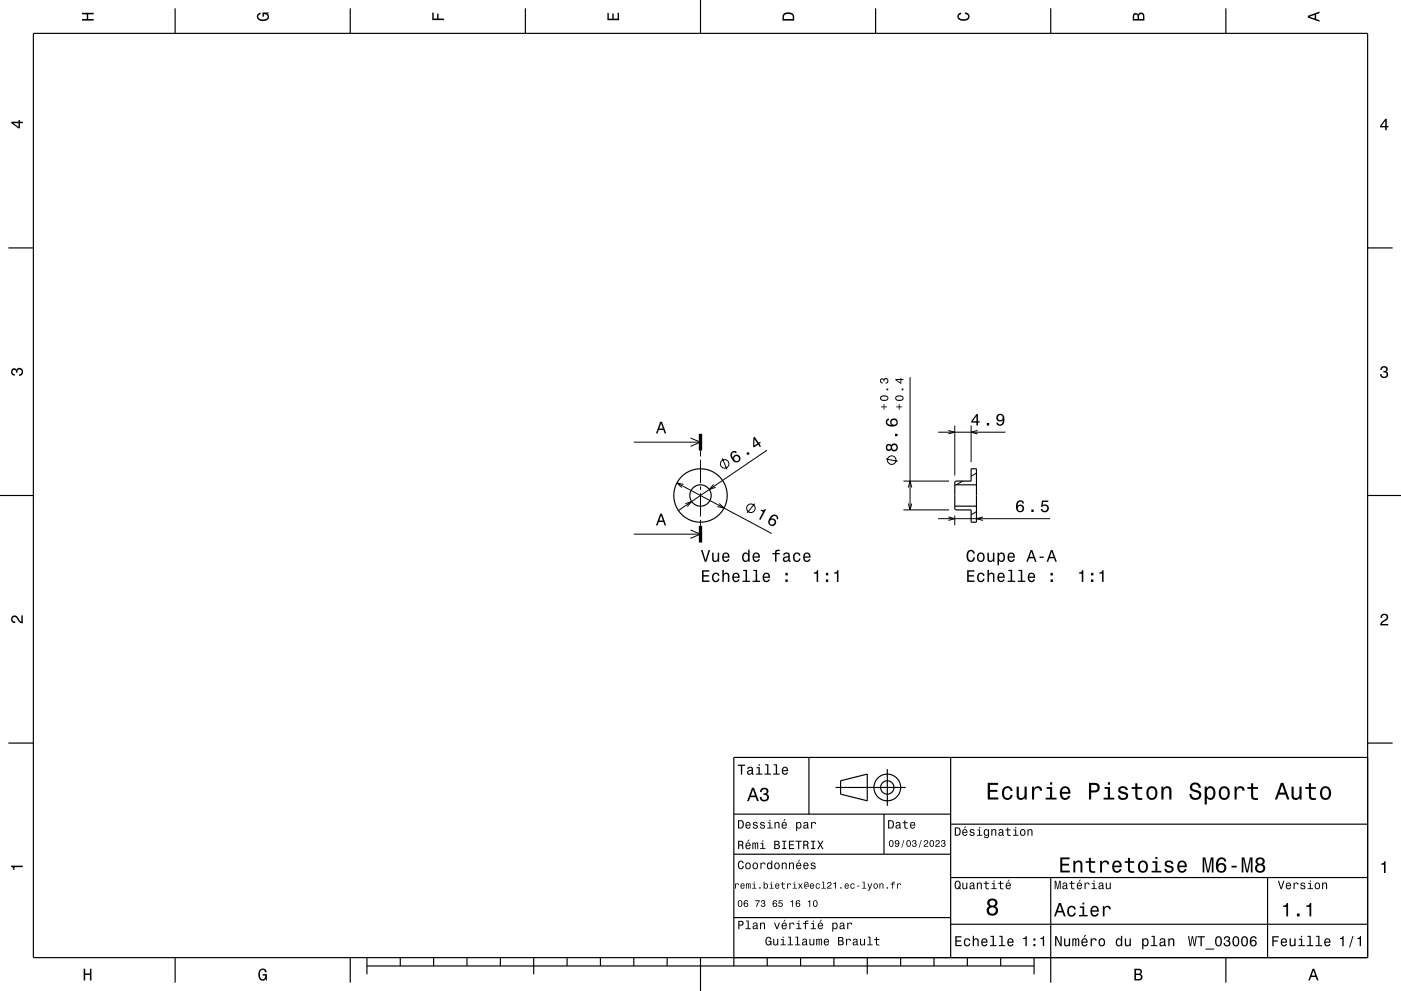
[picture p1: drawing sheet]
<svg xmlns="http://www.w3.org/2000/svg" width="420mm" height="297mm" viewBox="0 0 420 297" stroke-linecap="round" stroke-linejoin="round" font-family="sans-serif">
<g fill="none" stroke="#000" stroke-width=".3">
<path d="M272.8 113v39.8M190 132.5h20M207 131.3l3 1.2-3 1.3M210 135v1.8M210 137.8v7M216.5 137.4l1.4 3.3M229.9 134.9l-26.7 18.2M265.6 137.5l3.5 .7M281.2 129.5h20.2M284.3 129l1.9 .5-1.9 .5M286.2 127.5v15M291.1 127.5v11"/>
<path d="M293.1 129l-2 .5 2 .5M202.9 144.7l28.4 15.2M204.9 145.2l-2-.5 1.5 1.4M205.5 151l1.9-.7-1.3 1.5M207 158.8l3 1.3-3 1.2M210 145.8v1M210 147.8v7M210 155.8v1.8M213.9 145.2l-1.3 1.5 1.9-.7M215.6 150.9l1.5 1.4-2-.5M226.3 150.9l-2.3 2.8M270.8 152.8h13.7"/>
<path d="M270.8 144.2h13.7M272.3 146.1l.5-1.9 .5 1.9M272.3 150.9l.5 1.9 .5-1.9M281.2 155.4h33.6M284.3 154.9l1.9 .5-1.9 .6M286.2 154.5v2.9M288.6 144.2l-1.9 1.1M292.7 153.3l-1.6 1M292.7 141.8l-1.6 .9M294.7 154.9l-2 .5 2 .6M190 160.1h20"/>
<circle cx="217.2" cy="139" r="1.28"/>
<circle cx="267.3" cy="137.9" r="1.28"/>
<circle cx="225.1" cy="152.3" r="1.28"/>
</g>
<g fill="none" stroke="#000" stroke-width=".35">
<path d="M10 10h400v277h-400zM52.5 2.5v7.5M105 2.5v7.5M157.5 2.5v7.5M210 0v10M262.5 2.5v7.5M315 2.5v7.5M367.5 2.5v7.5M2.5 74.3h7.5M410 74.3h7.5M0 148.5h10M286.2 144.5l.3-.3h4.6v-3.7h1.6v16h-1.6v-3.7h-4.6l-.3-.3z"/>
<path d="M286.2 145.3h6.5M286.2 151.7h6.5M410 148.5h10M2.5 222.7h7.5M242.5 227v17M250.5 236h21M252 234l8-2v8l-8-2zM266 230.5v11M285 227v60M410 222.7h7.5M410 227h-190v62.5M220 244h65"/>
<path d="M220 256h65M265 244v12M285 247h125M220 275h65M285 277h125M285 263h125M315 263v31.5M380 263v24M52.5 287v7.5M105 287v7.5M110 289.5h200M110 287v5"/>
<path d="M120 287v2.5M130 287v2.5M140 287v2.5M150 287v2.5M160 287v5M170 287v2.5M180 287v2.5M190 287v2.5M200 287v2.5M210 287v10M230 287v2.5M240 287v2.5"/>
<path d="M250 287v2.5M260 287v5M270 287v2.5M280 287v2.5M290 287v2.5M300 287v2.5M310 287v5M367.5 287v7.5"/>
<circle cx="210" cy="148.5" r="3.2"/>
<circle cx="210" cy="148.5" r="8"/>
<circle cx="266" cy="236" r="4"/>
<circle cx="266" cy="236" r="2"/>
</g>
<path d="M210 130v5M210 157.6v5" fill="none" stroke="#000" stroke-width="1" stroke-linecap="butt"/>
<g fill="#000">
<path d="M24.6 3.8h3.5v.5h-1.7v1.4h1.7v.5h-3.5v-.5h1.4v-1.4h-1.4z" fill-rule="evenodd"/>
<path d="M77.3 4.2l.8-.4v.5l-.3 .1a.68 .68 0 0 0-.4 .6 .68 .68 0 0 0 .4 .6 1.68 1.68 0 0 0 2.4-.6 .93 .93 0 0 0-1.1-.8v.8h-.4v-1.3h1.9v.3l-.5 .1 .4 .4a1.19 1.19 0 0 1-.9 1.7 1.9 1.9 0 0 1-2.6-1.3z" fill-rule="evenodd"/>
<path d="M129.6 3.8h.4v1.8h1.1v-1.5h.4v1.5h1.6v.4h-3.5z" fill-rule="evenodd"/>
<path d="M182.1 3.9h.4v1.7h1.1v-1.6h.4v1.6h1.2v-1.8h.4v2.3h-3.5z" fill-rule="evenodd"/>
<path d="M235 4a2.21 2.21 0 0 0-.4 2.2h3.5v-1.2a1.92 1.92 0 0 0-3.1-1zM235.3 4.4l.4-.2a1.45 1.45 0 0 1 2 .8v.7h-2.7l.1-1z" fill-rule="evenodd"/>
<path d="M287.3 4.2l.8-.4v.4l-.3 .1a.66 .66 0 0 0-.4 .6 .66 .66 0 0 0 .4 .6 1.69 1.69 0 0 0 2.5-.5 .9 .9 0 0 0-1-.8v-.5a1.24 1.24 0 0 1 1.4 1.1 1.24 1.24 0 0 1-1.1 1.4 1.93 1.93 0 0 1-2.6-1.2z" fill-rule="evenodd"/>
<path d="M339.8 4.2l-.2 2h3.5v-1.4a.98 .98 0 0 0-.7-1 .98 .98 0 0 0-1.2 .6 .84 .84 0 0 0-1.4-.2zM340.1 4.5l.4-.1 .4 .1 .1 1.2h-1zM341.6 4.4l.4-.2a.58 .58 0 0 1 .7 .7v.8h-1.2z" fill-rule="evenodd"/>
<path d="M392.1 4.7v.6l3.5 1.2v-.4l-1-.4v-1.4l1-.4v-.4zM392.6 5l1.5-.5v1z" fill-rule="evenodd"/>
<path d="M3.4 36.5v.4l2.1 1.6h.5v-1.6h.8v-.4h-.8v-.5h-.4v.5zM4 36.9h1.6v1.1z" fill-rule="evenodd"/>
<path d="M415.3 35.6l-1.6 2.1v.5h1.6v.8h.4v-.8h.5v-.4h-.5v-2.2zM415.3 36.2v1.6h-1.1z" fill-rule="evenodd"/>
<path d="M3.6 110.6a.86 .86 0 0 1 1.4 .2 1.12 1.12 0 0 1 1.5-.4 1.12 1.12 0 0 1 .3 1.6l-.5 .6-.6 .1v-.5a.72 .72 0 0 0 .9-.6 .72 .72 0 0 0-.8-.8 .72 .72 0 0 0-.6 .9h-.4a.62 .62 0 0 0-.4-.8 .62 .62 0 0 0-.8 .5 .62 .62 0 0 0 .5 .7h.4l-.1 .5a1.17 1.17 0 0 1-1-.7 1.17 1.17 0 0 1 .2-1.3z" fill-rule="evenodd"/>
<path d="M414.1 110a1.01 1.01 0 0 1 1.5-.2 1.01 1.01 0 0 1 0 1.6 1.12 1.12 0 0 1 .4 1.5 1.12 1.12 0 0 1-1.6 .3l-.6-.5-.1-.6h.5a.72 .72 0 0 0 .7 .9 .72 .72 0 0 0 .7-.8 .72 .72 0 0 0-.9-.6v-.4a.62 .62 0 0 0 .8-.4 .62 .62 0 0 0-.5-.8 .62 .62 0 0 0-.7 .5v.4h-.5z" fill-rule="evenodd"/>
<path d="M197.9 126.4l-1.2 3.5h.4l.4-1h1.4l.3 1h.5l-1.3-3.5zM198.2 126.9l.5 1.5h-1.1z" fill-rule="evenodd"/>
<path d="M219.2 135.6a2.12 2.12 0 0 0 1.8 3 1.16 1.16 0 0 0 1-1.1 1.16 1.16 0 0 0-1-1.2 1.16 1.16 0 0 0-1.3 .9 1.02 1.02 0 0 1 0-1.5l.5-.1 .3 .2 .4-.3a1.04 1.04 0 0 0-1.7 .1zM220 137.5a.75 .75 0 0 1 1.5 0 .75 .75 0 0 1-1.5 0zM223.7 135.8l.5 .6 .5-.4-.4-.6zM225.8 131.1v2.7l.2 .3 1.3-.8 .5 .7 .4-.3-.5-.7 .4-.3-.3-.3-.4 .3-1.2-1.8zM226.2 131.6l.9 1.3-1 .7z" fill-rule="evenodd"/>
<path d="M264.1 121.8v.3h.8v.7h.2v-.7h.8v-.3h-.8v-.7h-.2v.7zM264.1 118.7a.79 .79 0 0 0-.3 .8 .79 .79 0 0 0 .7 .6 1.33 1.33 0 0 0 1.8-.8 1.42 1.42 0 0 0-2.2-.6zM264.2 119.1l.5-.3 1.1 .1a.44 .44 0 0 1 0 .8h-1.5zM265.7 116.5v.5h.6v-.5zM264 113.6l-.1 .2a.78 .78 0 0 0 .7 1.1v-.3a.43 .43 0 0 1-.5-.2 .43 .43 0 0 1 .2-.6 .43 .43 0 0 1 .5 .2l.1 .3h.2a.52 .52 0 0 1 .5-.7 .52 .52 0 0 1 .6 .6 .52 .52 0 0 1-.7 .5v.3a.81 .81 0 0 0 .8-1.1 .81 .81 0 0 0-1.3-.2 .6 .6 0 0 0-1-.1z" fill-rule="evenodd"/>
<path d="M265.8 133.3a1 1 0 0 0-.1 1.5 1 1 0 0 0 1.5-.1 1.09 1.09 0 0 0 1.6 .2 1.09 1.09 0 0 0 0-1.6 1.09 1.09 0 0 0-1.6 .2l-.8-.5zM267.4 134.1a.71 .71 0 0 1 1.4 0 .71 .71 0 0 1-1.4 0zM265.9 134.1a.6 .6 0 0 1 1.2 0 .6 .6 0 0 1-1.2 0zM268.3 130v.7h.8v-.7zM265.8 125.7a1.44 1.44 0 0 0 .1 1.7 1.44 1.44 0 0 0 1.6 .4 1.26 1.26 0 0 0 1.7-.9 1.26 1.26 0 0 0-1.2-1.5 1.11 1.11 0 0 0-1.1 .7 1.11 1.11 0 0 0 .3 1.2 1.02 1.02 0 0 1-1.2-.8l.1-.4 .4-.2v-.5zM267.3 126.6a.75 .75 0 0 1 1.5 0 .75 .75 0 0 1-1.5 0z" fill-rule="evenodd"/>
<path d="M268.7 121.8v.3h.7v.7h.3v-.7h.8v-.3h-.8v-.7h-.3v.7zM268.7 118.7a.79 .79 0 0 0-.3 .8 .79 .79 0 0 0 .7 .6 1.33 1.33 0 0 0 1.8-.8 1.42 1.42 0 0 0-2.2-.6zM268.7 119.1l.5-.3 1.2 .1a.44 .44 0 0 1 0 .8h-1.5zM270.3 116.5v.5h.5v-.5zM268.4 113.6v.3l1.5 1.1h.3v-1.1h.6v-.3h-.6v-.4h-.3v.4zM268.8 113.9h1.1v.8z" fill-rule="evenodd"/>
<path d="M292.7 124.1l-1.5 2.1v.5h1.5v.8h.5v-.8h.5v-.4h-.5v-2.2zM292.7 124.7v1.6h-1.1zM295.8 126.8v.7h.7v-.7zM299 124.3a1.15 1.15 0 0 0 0 1.7 1.15 1.15 0 0 0 1.6-.1 1.02 1.02 0 0 1-.8 1.3l-.5-.1-.1-.4h-.5a1.23 1.23 0 0 0 1.5 .9 1.23 1.23 0 0 0 .9-1.5 1.42 1.42 0 0 0-.3-1.7 1.42 1.42 0 0 0-1.8-.1zM299.2 125.2a.74 .74 0 0 1 1.4 0 .74 .74 0 0 1-1.4 0z" fill-rule="evenodd"/>
<path d="M197.9 154l-1.2 3.5h.4l.4-1.1h1.4l.3 1.1h.5l-1.3-3.5zM198.2 154.5l.5 1.5h-1.1z" fill-rule="evenodd"/>
<path d="M228.2 152.7l-.2 .3 .7 .4-1.1 2.2 .4 .2 1.6-3.1-.3-.1a.77 .77 0 0 1-1.1 .1zM231.1 154.8l-.3 .3a1.42 1.42 0 0 0-.5 1.7 1.42 1.42 0 0 0 1.6 .8 1.15 1.15 0 0 0 .8-1.4 1.15 1.15 0 0 0-1.5-.8 1.02 1.02 0 0 1 1.3-.7l.3 .3v.5l.4 .2a1.18 1.18 0 0 0-.6-1.4 1.18 1.18 0 0 0-1.5 .5zM230.7 156.5a.75 .75 0 0 1 1.5 0 .75 .75 0 0 1-1.5 0z" fill-rule="evenodd"/>
<path d="M305.1 150.2a2.4 2.4 0 0 0 .2 3.2 1.16 1.16 0 0 0 1.5-.3 1.16 1.16 0 0 0-.2-1.5 1.16 1.16 0 0 0-1.5 0 1.02 1.02 0 0 1 .8-1.3l.4 .2 .2 .4h.5a1.12 1.12 0 0 0-.7-.9 1.12 1.12 0 0 0-1.2 .2zM305 152.4a.75 .75 0 0 1 1.5 0 .75 .75 0 0 1-1.5 0zM309.2 152.7v.7h.7v-.7zM312.4 150l-.3 1.9h.4a.8 .8 0 0 1 1.2-.3 .8 .8 0 0 1 0 1.3 .8 .8 0 0 1-1.2-.4h-.5a1.21 1.21 0 0 0 1.5 1.1 1.21 1.21 0 0 0 .8-1.7 1.21 1.21 0 0 0-1.7-.5l.1-1h1.6v-.4z" fill-rule="evenodd"/>
<path d="M210.5 170.9v3.5h2.2v-.4h-1.8v-1.2h1.6v-.4h-1.6v-1.1h1.7v-.4zM213.7 172a1.45 1.45 0 0 0-.2 1.7 1.45 1.45 0 0 0 1.5 .7l.6-.5 .1-.5h-.4l-.5 .7a1.02 1.02 0 0 1-.9-1.1 1.02 1.02 0 0 1 1-1l.3 .6h.5a1.09 1.09 0 0 0-.8-1 1.09 1.09 0 0 0-1.2 .4zM216.5 170.8v3.6h.5v-1.6a.63 .63 0 0 1 .4-.7 .63 .63 0 0 1 .8 .3v2h.4v-1.8a.88 .88 0 0 0-.5-1 .88 .88 0 0 0-1.1 .5v-1.3zM219.8 172a1.45 1.45 0 0 0-.2 1.6 1.45 1.45 0 0 0 1.4 .8l.7-.8h-.4l-.6 .5a.75 .75 0 0 1-.7-.9h1.7a1.16 1.16 0 0 0-.4-1.4 1.16 1.16 0 0 0-1.5 .2zM220.2 172.2l.2-.2a.67 .67 0 0 1 .7 .1 .67 .67 0 0 1 .2 .7h-1.3zM222.8 170.8v.4h.7v2.8h-.9v.4h2.3v-.4h-1v-3.2zM225.8 170.8v.4h.7v2.8h-.9v.4h2.3v-.4h-.9v-3.2zM228.9 172a1.46 1.46 0 0 0-.2 1.6 1.46 1.46 0 0 0 1.4 .8l.7-.8h-.4l-.6 .5a.75 .75 0 0 1-.7-.9h1.8a1.17 1.17 0 0 0-.5-1.4 1.17 1.17 0 0 0-1.5 .2zM229.3 172.2l.2-.2a.67 .67 0 0 1 .7 .1 .67 .67 0 0 1 .2 .7h-1.3zM235.5 173.7v.7h.7v-.7zM235.5 171.7v.7h.7v-.7z" fill-rule="evenodd"/>
<path d="M210.1 164.9l1.2 3.5h.5l1.1-3.5h-.5l-.9 2.9-.9-2.9zM213.5 165.6v1.8a.89 .89 0 0 0 .6 1 .89 .89 0 0 0 1.1-.5v.5h.4v-2.8h-.4v1.6a.65 .65 0 0 1-.4 .8 .65 .65 0 0 1-.8-.3l-.1-2.1zM216.8 165.9a1.45 1.45 0 0 0-.3 1.7 1.45 1.45 0 0 0 1.5 .8l.7-.8h-.5l-.6 .5a.76 .76 0 0 1-.7-1h1.8a1.16 1.16 0 0 0-.5-1.3 1.16 1.16 0 0 0-1.4 .1zM217.1 166.2l.2-.2a.67 .67 0 0 1 .7 .1 .67 .67 0 0 1 .2 .7h-1.3zM222.7 165.9a1.49 1.49 0 0 0-.2 1.6 1.49 1.49 0 0 0 1.2 .9l.6-.5v.5h.4v-3.7h-.4v1.4a.89 .89 0 0 0-1.6-.2zM223.1 166.2a.62 .62 0 0 1 .7-.2 .62 .62 0 0 1 .4 .5 .91 .91 0 0 1 .1 1.1 .91 .91 0 0 1-1 .4l-.3-.5zM225.9 165.9a1.45 1.45 0 0 0-.3 1.7 1.45 1.45 0 0 0 1.5 .8l.7-.8h-.5l-.6 .5a.75 .75 0 0 1-.7-1h1.8a1.16 1.16 0 0 0-.5-1.3 1.16 1.16 0 0 0-1.4 .1zM226.2 166.2l.2-.2a.67 .67 0 0 1 .7 .1 .67 .67 0 0 1 .3 .7h-1.4zM231.5 165.7v.4h.8v2.3h.5v-2.3h1v-.4h-1v-.3l1-.3v-.3a.95 .95 0 0 0-1.1 0 .95 .95 0 0 0-.4 .9zM235 165.8l-.2 .6h.4a.55 .55 0 0 1 .7-.5 .55 .55 0 0 1 .3 .8h-.2a.91 .91 0 0 0-1.3 .6 .91 .91 0 0 0 .8 1.1l.9-.4 .1 .3 .5 .1v-.4h-.2v-1.6a1.02 1.02 0 0 0-.7-.8 1.02 1.02 0 0 0-1.1 .2zM235.2 167.3l1.1-.3a.77 .77 0 0 1-.2 .9 .77 .77 0 0 1-.9 0zM238 165.9a1.45 1.45 0 0 0-.2 1.7 1.45 1.45 0 0 0 1.5 .8l.6-.6 .1-.4h-.5l-.4 .6a1.02 1.02 0 0 1-.9-1 1.02 1.02 0 0 1 .9-1l.4 .5h.5a1.09 1.09 0 0 0-.8-.9 1.09 1.09 0 0 0-1.2 .3zM241.1 165.9a1.45 1.45 0 0 0-.3 1.7 1.45 1.45 0 0 0 1.5 .8l.7-.8h-.5l-.6 .5a.75 .75 0 0 1-.7-1h1.8a1.16 1.16 0 0 0-.5-1.3 1.16 1.16 0 0 0-1.4 .1zM241.4 166.2l.2-.2a.67 .67 0 0 1 .7 .1 .67 .67 0 0 1 .2 .7h-1.3z" fill-rule="evenodd"/>
<path d="M244 171.6v.3h.8v2.5h.5v-3.5h-.4a.78 .78 0 0 1-.9 .7zM247.6 173.7v.7h.7v-.7zM247.6 171.7v.7h.7v-.7zM250.1 171.6v.3h.8v2.5h.5v-3.5h-.4a.77 .77 0 0 1-.9 .7z" fill-rule="evenodd"/>
<path d="M289.9 170.9v3.5h2.3v-.4h-1.8v-1.2h1.6v-.4h-1.6v-1.1h1.7v-.4zM293.2 172a1.45 1.45 0 0 0-.2 1.7 1.45 1.45 0 0 0 1.5 .7l.6-.5 .1-.5h-.5l-.4 .7a1.02 1.02 0 0 1-.9-1.1 1.02 1.02 0 0 1 .9-1l.4 .6h.5a1.09 1.09 0 0 0-.8-1 1.09 1.09 0 0 0-1.2 .4zM296 170.8v3.6h.5v-1.6a.63 .63 0 0 1 .4-.7 .63 .63 0 0 1 .8 .3v2h.4v-1.8a.88 .88 0 0 0-.6-1 .88 .88 0 0 0-1 .5v-1.3zM299.3 172a1.46 1.46 0 0 0-.3 1.6 1.46 1.46 0 0 0 1.5 .8l.7-.8h-.5l-.6 .5a.75 .75 0 0 1-.6-.9h1.7a1.17 1.17 0 0 0-.5-1.4 1.17 1.17 0 0 0-1.4 .2zM299.6 172.2l.3-.2a.67 .67 0 0 1 .6 .1 .67 .67 0 0 1 .3 .7h-1.3zM302.3 170.8v.4h.7v2.8h-.9v.4h2.2v-.4h-.9v-3.2zM305.3 170.8v.4h.7v2.8h-.9v.4h2.3v-.4h-.9v-3.2zM308.4 172a1.46 1.46 0 0 0-.3 1.6 1.46 1.46 0 0 0 1.5 .8l.7-.8h-.4l-.6 .5a.75 .75 0 0 1-.7-.9h1.7a1.17 1.17 0 0 0-.5-1.4 1.17 1.17 0 0 0-1.4 .2zM308.8 172.2l.2-.2a.67 .67 0 0 1 .7 .1 .67 .67 0 0 1 .2 .7h-1.3zM314.9 173.7v.7h.7v-.7zM314.9 171.7v.7h.7v-.7z" fill-rule="evenodd"/>
<path d="M290.1 165.2a2.03 2.03 0 0 0 .9 3.3 1.32 1.32 0 0 0 1.3-1.4h-.5a.82 .82 0 0 1-1.1 .8 1.82 1.82 0 0 1 .3-2.7l.5 .2 .3 .5h.4a1.19 1.19 0 0 0-.8-1.1 1.19 1.19 0 0 0-1.3 .4zM293.2 165.9a1.45 1.45 0 0 0-.2 1.7 1.45 1.45 0 0 0 1.5 .8 1.45 1.45 0 0 0 .7-1.8 1.45 1.45 0 0 0-1.7-.9zM293.5 166.2a.67 .67 0 0 1 .7-.2 .67 .67 0 0 1 .5 .5 .93 .93 0 0 1 0 1.1 .93 .93 0 0 1-1 .4 1.36 1.36 0 0 1-.2-1.8zM296 165.6v1.8a.89 .89 0 0 0 .6 1 .89 .89 0 0 0 1.1-.5v.5h.4v-2.8h-.4v1.6a.65 .65 0 0 1-.4 .8 .65 .65 0 0 1-.8-.3v-2.1zM299 165.6v3.8h.5v-1.5a.93 .93 0 0 0 1 .5 .93 .93 0 0 0 .7-.8 1.27 1.27 0 0 0 0-1.5 1.27 1.27 0 0 0-1.4-.4l-.3 .4v-.5zM299.7 166.2a.63 .63 0 0 1 .7-.2 .63 .63 0 0 1 .4 .5l.1 .5a.84 .84 0 0 1-.7 1.1 1.18 1.18 0 0 1-.5-1.9zM302.3 165.9a1.45 1.45 0 0 0-.2 1.7 1.45 1.45 0 0 0 1.4 .8l.7-.8h-.4l-.6 .5a.76 .76 0 0 1-.7-1h1.8a1.17 1.17 0 0 0-.5-1.3 1.17 1.17 0 0 0-1.5 .1zM302.7 166.2l.2-.2a.67 .67 0 0 1 .7 .1 .67 .67 0 0 1 .2 .7h-1.3zM309 164.9l-1.3 3.5h.4l.4-1.1h1.4l.4 1.1h.5l-1.3-3.5zM309.2 165.4l.6 1.5h-1.1zM311.6 166.8v.4h1.3v-.4zM315 164.9l-1.2 3.5h.4l.4-1.1h1.4l.3 1.1h.5l-1.3-3.5zM315.3 165.4l.5 1.5h-1.1z" fill-rule="evenodd"/>
<path d="M323.5 171.6v.3h.8v2.5h.5v-3.5h-.4a.78 .78 0 0 1-.9 .7zM327.1 173.7v.7h.7v-.7zM327.1 171.7v.7h.7v-.7zM329.6 171.6v.3h.8v2.5h.4v-3.5h-.3a.77 .77 0 0 1-.9 .7z" fill-rule="evenodd"/>
<path d="M3.6 184.7a1.22 1.22 0 0 1 2 .8l.8 .8v-1.9h.4v2.4a2.76 2.76 0 0 1-2-1.8 .69 .69 0 0 0-1.1 .5 .69 .69 0 0 0 .9 .8v.4a1.19 1.19 0 0 1-1.2-.6 1.19 1.19 0 0 1 .2-1.4z" fill-rule="evenodd"/>
<path d="M414.2 184.2a1.18 1.18 0 0 1 1.9 .3 1.18 1.18 0 0 1-1 1.7l-.8 .8h1.9v.4h-2.4a2.76 2.76 0 0 1 1.8-2 .69 .69 0 0 0-.5-1.1 .69 .69 0 0 0-.8 .9h-.4z" fill-rule="evenodd"/>
<path d="M221.2 229.2v.3h.9v2.7h.4v-2.7h.9v-.3zM224.3 230l-.3 .5h.4a.47 .47 0 0 1 .5-.4 .47 .47 0 0 1 .4 .6l-.2 .1a.78 .78 0 0 0-1.1 .4 .78 .78 0 0 0 .6 1l.8-.3 .1 .2 .5 .1v-.3l-.3-.1v-1.3a.87 .87 0 0 0-.6-.7 .87 .87 0 0 0-.8 .2zM224.4 231.3l.9-.3v.4a.51 .51 0 0 1-.5 .5 .51 .51 0 0 1-.5-.5zM226.8 229.9v.3h.6v1.6h-.8v.4h2v-.4h-.8v-1.9zM227.4 229.1v.4h.4v-.4zM229.4 229.1v.3h.6v2.4h-.8v.4h1.9v-.4h-.8v-2.7zM232 229.1v.3h.6v2.4h-.8v.4h1.9v-.4h-.7v-2.7zM234.6 230.1a1.24 1.24 0 0 0-.2 1.4 1.24 1.24 0 0 0 1.2 .7l.6-.7h-.3l-.6 .4a.64 .64 0 0 1-.5-.8h1.5v-.2a.96 .96 0 0 0-.5-1 .96 .96 0 0 0-1.2 .2zM234.9 230.3l.7-.2 .3 .7h-1.1z" fill-rule="evenodd"/>
<path d="M296.1 234.6v5h3.2v-.6h-2.5v-1.7h2.2v-.6h-2.2v-1.5h2.4v-.6zM300.8 236.2a2.18 2.18 0 0 0 1.2 3.6 1.51 1.51 0 0 0 1.6-1.6h-.6a.95 .95 0 0 1-.9 1 .95 .95 0 0 1-1-.9 1.6 1.6 0 0 1 .9-2.1 .86 .86 0 0 1 .9 .8h.7a1.56 1.56 0 0 0-1.1-1.3 1.56 1.56 0 0 0-1.7 .5zM304.8 235.8v2.5a1.27 1.27 0 0 0 .9 1.4 1.27 1.27 0 0 0 1.5-.7v.6h.6v-3.8h-.6v2.2a.92 .92 0 0 1-.6 1.1 .92 .92 0 0 1-1.2-.4v-2.9zM309.4 235.8v3.8h.6v-2.2a.95 .95 0 0 1 .5-1.1 .95 .95 0 0 1 1.2 .3l.1 .4h.6a1.28 1.28 0 0 0-1-1.4 1.28 1.28 0 0 0-1.4 .8v-.6zM313.8 235.9v.5h1v2.7h-1.3v.5h3.2v-.5h-1.3v-3.2zM314.8 234.4v.8h.6v-.8zM318.1 236.2a2.2 2.2 0 0 0 1.2 3.6 1.51 1.51 0 0 0 1.5-1.3h-.6l-.3 .5-.5 .2a1.08 1.08 0 0 1-1-1.3h2.5a1.66 1.66 0 0 0-.7-2 1.66 1.66 0 0 0-2.1 .3zM318.6 236.5a.94 .94 0 0 1 1.2-.2 .94 .94 0 0 1 .5 1h-1.9zM326.5 234.6v5h.6v-2.1a1.92 1.92 0 0 0 2.6-1.4 1.33 1.33 0 0 0-1.5-1.5zM327.1 235.2a1.6 1.6 0 0 1 1.8 .5 .86 .86 0 0 1 0 .9 .86 .86 0 0 1-.9 .3h-.9zM331.1 235.9v.5h1v2.7h-1.3v.5h3.3v-.5h-1.3v-3.2zM332.1 234.4v.8h.7v-.8zM335.6 235.9a1.08 1.08 0 0 0-.3 1.2 1.08 1.08 0 0 0 1 .7l1.2 .5a.91 .91 0 0 1-.8 1 .91 .91 0 0 1-1-.9h-.6a1.52 1.52 0 0 0 1.7 1.3 1.52 1.52 0 0 0 1.3-1.7l-.5-.5-1.6-.4a.76 .76 0 0 1 .6-1 .76 .76 0 0 1 .9 .7h.6a1.47 1.47 0 0 0-1-1.2 1.47 1.47 0 0 0-1.5 .3zM340.4 234.7v1.2h-1.1v.5h1.1v2.6a1.49 1.49 0 0 0 2 .7v-.5a.97 .97 0 0 1-1.4-.5v-2.3h1.4v-.5h-1.4v-1.2zM344.1 236.2a2.18 2.18 0 0 0 1.2 3.6 2.12 2.12 0 0 0 1.7-2.1 2.12 2.12 0 0 0-1.7-2.1l-.7 .2zM344.6 236.6a.96 .96 0 0 1 1-.4 .96 .96 0 0 1 .7 .8 1.59 1.59 0 0 1-1 2.2 1.67 1.67 0 0 1-.7-2.6zM348.2 235.8v3.8h.6v-2.2a.91 .91 0 0 1 .6-1.1 .91 .91 0 0 1 1.1 .5v2.8h.7v-2.5a1.27 1.27 0 0 0-.9-1.4 1.27 1.27 0 0 0-1.5 .6v-.5zM357.1 234.9a1.37 1.37 0 0 0-.3 1.5 1.37 1.37 0 0 0 1.3 .9 1.1 1.1 0 0 1 1.3 1.3 1.19 1.19 0 0 1-1.3 .5 1.19 1.19 0 0 1-.9-1.1h-.7a1.73 1.73 0 0 0 2.2 1.8 1.73 1.73 0 0 0 1-2.6l-1.1-.4a1.02 1.02 0 0 1-1.2-.9 .99 .99 0 0 1 1.1-.8 .99 .99 0 0 1 .8 1h.7a1.66 1.66 0 0 0-1-1.6 1.66 1.66 0 0 0-1.9 .4zM361.2 235.8v5.3h.6v-2.1a1.32 1.32 0 0 0 1.4 .7 1.32 1.32 0 0 0 1.1-1.1 2.15 2.15 0 0 0-1.4-3l-.6 .2-.5 .5v-.5zM362.1 236.6a.9 .9 0 0 1 .9-.4 .9 .9 0 0 1 .7 .8 1.61 1.61 0 0 1-.9 2.2 1.69 1.69 0 0 1-.7-2.6zM365.8 236.2a2.18 2.18 0 0 0 1.2 3.6 2.16 2.16 0 0 0 1.8-1.8 2.16 2.16 0 0 0-1.1-2.2h-1.4zM366.3 236.6a.96 .96 0 0 1 1-.4 .96 .96 0 0 1 .7 .8 1.59 1.59 0 0 1-1 2.2 1.67 1.67 0 0 1-.7-2.6zM370.1 235.8v3.8h.6v-2.2a.95 .95 0 0 1 .5-1.1 .95 .95 0 0 1 1.2 .3l.1 .4h.6a1.28 1.28 0 0 0-1-1.4 1.28 1.28 0 0 0-1.4 .8v-.6zM375.1 234.7v1.2h-1.1v.5h1.1v2.6a1.49 1.49 0 0 0 2 .7v-.5a.98 .98 0 0 1-1.4-.5v-2.3h1.4v-.5h-1.4v-1.2zM384 234.6l-1.8 5h.6l.6-1.5h2l.5 1.5h.7l-1.9-5zM384.4 235.3l.7 2.2h-1.5zM387.2 235.8v2.5a1.27 1.27 0 0 0 .9 1.4 1.27 1.27 0 0 0 1.5-.7v.6h.6v-3.8h-.6v2.2a.92 .92 0 0 1-.6 1.1 .92 .92 0 0 1-1.1-.4l-.1-2.9zM392.4 234.7v1.2h-1.1v.5h1.1v2.6a1.49 1.49 0 0 0 2.1 .7v-.5a.97 .97 0 0 1-1.4-.5l-.1-2.3h1.5v-.5h-1.5v-1.2zM396.1 236.2a2.18 2.18 0 0 0 1.3 3.6 2.16 2.16 0 0 0 1.7-1.8 2.16 2.16 0 0 0-1-2.2h-1.4zM396.6 236.6a.96 .96 0 0 1 1-.4 .96 .96 0 0 1 .7 .8 1.59 1.59 0 0 1-.9 2.2 1.67 1.67 0 0 1-.8-2.6z" fill-rule="evenodd"/>
<path d="M3.3 259.4h3.5v.5h-2.5v.8h-.3a.77 .77 0 0 0-.7-.9z" fill-rule="evenodd"/>
<path d="M221.3 252v2.5h.3v-1.1l.8 .1 .2 1h.4l-.5-1.3a.69 .69 0 0 0 .3-.8 .69 .69 0 0 0-.7-.4zM221.6 252.3h.4a.43 .43 0 0 1 .5 .4 .43 .43 0 0 1-.5 .4h-.4zM224.4 251.7l-.4 .6 .7-.6zM223.7 252.7a.98 .98 0 0 0-.2 1.3 .98 .98 0 0 0 1.3 .4l.2-.5-.9 .3-.3-.6 1.3-.2a.8 .8 0 0 0-.5-.8 .8 .8 0 0 0-.9 .1zM223.9 252.9l.6-.1 .2 .5h-.9zM225.5 252.5v2h.3l.1-1.5 .2-.3 .2 1.8h.3v-1.5l.2-.3 .2 1.8h.3l-.2-2-.6 .2-.3-.2-.4 .2v-.2zM228 252.6v.3h.5v1.3h-.7v.3h1.7v-.3h-.7v-1.6zM228.5 251.9v.3h.3v-.3zM232.1 252v2.5h.9a.7 .7 0 0 0 .8-.6 .7 .7 0 0 0-.4-.8l.3-.5a.62 .62 0 0 0-.7-.6zM232.4 252.3h.5a.38 .38 0 0 1 .5 .4 .38 .38 0 0 1-.5 .3h-.5zM232.4 253.3h.6a.44 .44 0 0 1 .5 .4 .44 .44 0 0 1-.5 .5h-.6zM234.5 252v.3h.4v1.9h-.4v.3h1.2v-.3h-.4v-1.9h.4v-.3zM236.5 252v2.5h1.6v-.3h-1.3v-.9h1.2v-.3h-1.2v-.7h1.3v-.3zM238.5 252v.3h.8v2.2h.3v-2.2h.8v-.3zM240.8 252v2.5h.3v-1.1l.8 .1 .2 1h.4l-.4-1.3a.69 .69 0 0 0 .3-.8 .69 .69 0 0 0-.8-.4zM241.1 252.3h.4a.43 .43 0 0 1 .5 .4 .43 .43 0 0 1-.5 .4h-.4zM243.1 252v.3h.5v1.9h-.5v.3h1.3v-.3h-.5v-1.9h.5v-.3zM245 252l.8 1.2-.8 1.3h.4l.5-1 .6 1h.4l-.8-1.3 .8-1.2h-.4l-.6 .9-.5-.9z" fill-rule="evenodd"/>
<path d="M221.2 245.8v2.5h.9a1.28 1.28 0 0 0 1-1.2 1.28 1.28 0 0 0-1-1.3zM221.6 246.1a.96 .96 0 0 1 1.1 1 .96 .96 0 0 1-1.1 .9zM223.7 246.6a.98 .98 0 0 0-.2 1.3 .98 .98 0 0 0 1.3 .3l.2-.4-.9 .3-.3-.7 1.3-.1a.8 .8 0 0 0-.5-.9 .8 .8 0 0 0-.9 .2zM223.9 246.7l.6-.1 .2 .6h-.9zM225.9 246.5l-.2 .4 .1 .3 1 .4a.43 .43 0 0 1-.4 .5 .43 .43 0 0 1-.4-.4h-.3a.7 .7 0 0 0 .9 .7 .7 .7 0 0 0 .3-1.1l-.8-.3a.38 .38 0 0 1 .3-.5 .38 .38 0 0 1 .4 .4h.3l-.4-.6zM228 246.5l-.1 .4 .1 .3 1 .4a.43 .43 0 0 1-.4 .5 .43 .43 0 0 1-.5-.4h-.3a.7 .7 0 0 0 1 .7 .7 .7 0 0 0 .2-1.1l-.7-.3a.38 .38 0 0 1 .3-.5 .38 .38 0 0 1 .4 .4h.3l-.4-.6zM230.2 246.4v.3h.5v1.3h-.7v.3h1.6v-.3h-.6v-1.6zM230.7 245.7v.4h.3v-.4zM232.2 246.4v1.9h.3v-1.1a.45 .45 0 0 1 .4-.6 .45 .45 0 0 1 .5 .5v1.2h.3v-1.3a.63 .63 0 0 0-.5-.7 .63 .63 0 0 0-.7 .4v-.3zM235.2 245.5l-.4 .6 .8-.6zM234.5 246.6a.98 .98 0 0 0-.2 1.3 .98 .98 0 0 0 1.3 .3l.3-.4-1 .3-.3-.7 1.3-.1a.8 .8 0 0 0-.4-.9 .8 .8 0 0 0-1 .2zM234.8 246.7l.5-.1 .3 .6h-1zM238.7 246.4v2.7h.3v-1.1l.1 .2a.67 .67 0 0 0 .7 .1 .67 .67 0 0 0 .4-.5 .91 .91 0 0 0 0-1.1 .91 .91 0 0 0-1-.3l-.2 .3v-.3zM239.1 246.8l.2-.2a.7 .7 0 0 1 .7 .7 .7 .7 0 0 1-.7 .7l-.3-.3zM241.1 246.5l-.2 .4h.3a.39 .39 0 0 1 .4-.3 .39 .39 0 0 1 .3 .5 .73 .73 0 0 0-.9 .3 .73 .73 0 0 0 .1 .9l.9-.2 .1 .2h.4l-.2-1.4a.73 .73 0 0 0-.5-.6 .73 .73 0 0 0-.7 .2zM241.2 247.6l.8-.3v.3a.42 .42 0 0 1-.4 .5 .42 .42 0 0 1-.5-.5zM243.1 246.4v1.9h.4l.1-1.6 .5-.1 .2 .4h.4a.64 .64 0 0 0-.5-.7 .64 .64 0 0 0-.8 .4v-.3z" fill-rule="evenodd"/>
<path d="M221.4 258.2a1.33 1.33 0 0 0-.2 1.5 1.33 1.33 0 0 0 1.3 .8l.5-1h-.3l-.4 .7a1.04 1.04 0 0 1-.8-.9 1.04 1.04 0 0 1 .6-1.1l.5 .5h.4a.85 .85 0 0 0-.6-.8 .85 .85 0 0 0-1 .3zM223.6 258.7a.98 .98 0 0 0-.1 1.4 .98 .98 0 0 0 1.4 .2 .98 .98 0 0 0 .1-1.4 .98 .98 0 0 0-1.4-.2zM223.9 258.9l.1-.1a.71 .71 0 0 1 .8 .7 .71 .71 0 0 1-.8 .7l-.2-.4zM225.8 258.7a.98 .98 0 0 0-.1 1.4 .98 .98 0 0 0 1.3 .2 .98 .98 0 0 0 .2-1.4 .98 .98 0 0 0-1.4-.2zM226 258.9l.2-.1a.71 .71 0 0 1 .7 .7 .71 .71 0 0 1-.7 .7l-.3-.4zM228 258.5v2h.3l.1-1.6 .5-.1 .3 .3h.3a.64 .64 0 0 0-.5-.6 .64 .64 0 0 0-.7 .4v-.4zM230.1 258.7l-.2 .4a.91 .91 0 0 0 .1 1 .91 .91 0 0 0 1 .3l.2-.2v.3h.3v-2.6h-.3v.9l-.6-.3zM230.4 258.9l.1-.1a.7 .7 0 0 1 .7 .7 .7 .7 0 0 1-.7 .7l-.2-.4zM232.3 258.7a.98 .98 0 0 0-.1 1.4 .98 .98 0 0 0 1.3 .2 .98 .98 0 0 0 .2-1.4 .98 .98 0 0 0-1.4-.2zM232.5 258.9l.2-.1a.71 .71 0 0 1 .7 .7 .71 .71 0 0 1-.7 .7l-.3-.4zM234.4 258.5v2h.3v-1.1a.45 .45 0 0 1 .3-.7 .45 .45 0 0 1 .5 .6v1.2h.4v-1.3a.63 .63 0 0 0-.5-.7 .63 .63 0 0 0-.7 .3v-.3zM236.5 258.5v2h.3v-1.1a.45 .45 0 0 1 .4-.7 .45 .45 0 0 1 .5 .6v1.2h.3v-1.3a.64 .64 0 0 0-.4-.7 .64 .64 0 0 0-.8 .3v-.3zM239.5 257.7l-.3 .6 .7-.6zM238.9 258.7a.98 .98 0 0 0-.3 1.4 .98 .98 0 0 0 1.3 .3l.3-.5-.9 .3-.3-.6 1.2-.2a.8 .8 0 0 0-.4-.8 .8 .8 0 0 0-.9 .1zM239.1 258.9l.5-.1 .3 .5h-.9zM241 258.7a.98 .98 0 0 0-.2 1.3 .98 .98 0 0 0 1.3 .4l.3-.5-1 .3-.3-.6 1.3-.2a.8 .8 0 0 0-.4-.8 .8 .8 0 0 0-1 .1zM241.3 258.9l.5-.1 .3 .5h-1zM243.2 258.6l-.2 .4 .2 .4 1 .4a.43 .43 0 0 1-.4 .5 .43 .43 0 0 1-.5-.4h-.3a.7 .7 0 0 0 1 .7 .7 .7 0 0 0 .2-1.2l-.8-.2a.38 .38 0 0 1 .3-.5 .38 .38 0 0 1 .5 .3h.3l-.4-.5z" fill-rule="evenodd"/>
<path d="M225.4 236.1l-1.4 4h.5l.4-1.2h1.6l.5 1.2h.5l-1.5-4zM225.7 236.7l.7 1.7h-1.3zM228.2 236.4l-.4 1h.6a.71 .71 0 0 1 .3-.9 .71 .71 0 0 1 .9 .3 .71 .71 0 0 1-.2 1h-.5v.4a.82 .82 0 0 1 1 .5 .82 .82 0 0 1-.5 1.1 .82 .82 0 0 1-1.1-.6v-.4h-.5a1.34 1.34 0 0 0 1.7 1.4 1.34 1.34 0 0 0 .7-2.1l-.3-.1a1.11 1.11 0 0 0 .3-1.6 1.11 1.11 0 0 0-1.6-.2z" fill-rule="evenodd"/>
<path d="M266.7 252l-.2 .3a.91 .91 0 0 0 0 1.1 .91 .91 0 0 0 1 .4 1.05 1.05 0 0 0 .4-1.2 1.05 1.05 0 0 0-1-.8zM267 252.1a.81 .81 0 0 1 .7 .7 .81 .81 0 0 1-.5 .8l-.4-.5zM268.4 252a.66 .66 0 0 0 0 .9 .66 .66 0 0 0 .9 0l-.2 .7-.9-.3a.75 .75 0 0 0 1 .4 .75 .75 0 0 0 .4-1 .75 .75 0 0 0-.3-.8 .75 .75 0 0 0-.9 .1zM268.5 252.4a.42 .42 0 0 1 .8 0 .42 .42 0 0 1-.8 0zM270.9 251.7l-.7 2.3h.2l.7-2.3zM271.9 252l-.2 .3a.91 .91 0 0 0 0 1.1 .91 .91 0 0 0 1 .4 1.05 1.05 0 0 0 .4-1.2 1.05 1.05 0 0 0-1-.8zM272.2 252.1a.81 .81 0 0 1 .7 .7 .81 .81 0 0 1-.5 .8l-.4-.5zM273.6 251.9l-.1 .5h.2a.35 .35 0 0 1 .2-.4 .35 .35 0 0 1 .5 .1 .35 .35 0 0 1-.2 .5h-.2v.2a.42 .42 0 0 1 .5 .4 .42 .42 0 0 1-.4 .5 .42 .42 0 0 1-.4-.6h-.3a.66 .66 0 0 0 .9 .7 .66 .66 0 0 0 .2-1.1 .58 .58 0 0 0 0-.9 .58 .58 0 0 0-.9 .1zM276.1 251.7l-.7 2.3h.2l.7-2.3zM277.1 251.9l-.2 .6h.3a.43 .43 0 0 1 .4-.5 .43 .43 0 0 1 .5 .5 .43 .43 0 0 1-.6 .4l-.4 .3-.2 .6h1.4v-.3l-1.1-.1a1.07 1.07 0 0 0 .9-1.5l-.5-.1zM278.8 252l-.2 .8a.81 .81 0 0 0 .7 1 1.02 1.02 0 0 0 .8-1.1 1.02 1.02 0 0 0-1.1-.9zM279.1 252.1a.81 .81 0 0 1 .7 .7 .81 .81 0 0 1-.5 .8l-.4-.5zM280.6 251.9l-.2 .6h.3a.43 .43 0 0 1 .4-.5 .43 .43 0 0 1 .4 .5 .43 .43 0 0 1-.5 .4l-.5 .3-.1 .6h1.3v-.3l-1-.1a1.06 1.06 0 0 0 .9-1.5l-.5-.1zM282.3 251.9l-.2 .5h.3a.35 .35 0 0 1 .2-.4 .35 .35 0 0 1 .4 .1 .35 .35 0 0 1-.1 .5h-.3v.2a.42 .42 0 0 1 .6 .4 .42 .42 0 0 1-.5 .5 .42 .42 0 0 1-.4-.6h-.2a.66 .66 0 0 0 .9 .7 .66 .66 0 0 0 .2-1.1 .58 .58 0 0 0 0-.9 .58 .58 0 0 0-.9 .1z" fill-rule="evenodd"/>
<path d="M266.2 245.8v2.5h.9a1.28 1.28 0 0 0 1-1.2 1.28 1.28 0 0 0-1-1.3zM266.6 246.1a.96 .96 0 0 1 1.1 1 .96 .96 0 0 1-1.1 .9zM268.7 246.5l-.2 .4h.3a.39 .39 0 0 1 .5-.3 .39 .39 0 0 1 .3 .5 .73 .73 0 0 0-1 .3 .73 .73 0 0 0 .2 .9l.9-.2v.2h.4l-.2-1.4a.73 .73 0 0 0-.4-.6 .73 .73 0 0 0-.8 .2zM268.8 247.6l.8-.3v.3a.42 .42 0 0 1-.4 .5 .42 .42 0 0 1-.4-.5zM271.1 245.9v.5h-.5v.3h.5v1.3a.74 .74 0 0 0 1 .4v-.3l-.6-.1-.1-.4v-.9h.7v-.3h-.7v-.5zM273 246.6a.98 .98 0 0 0-.2 1.3 .98 .98 0 0 0 1.3 .3l.3-.4-1 .3-.3-.7 1.3-.1a.8 .8 0 0 0-.4-.9 .8 .8 0 0 0-1 .2zM273.3 246.7l.5-.1 .3 .6h-1z" fill-rule="evenodd"/>
<path d="M286.2 248v2.5h.9a1.28 1.28 0 0 0 1-1.3 1.28 1.28 0 0 0-1-1.2zM286.6 248.3a.96 .96 0 0 1 1.1 .9 .96 .96 0 0 1-1.1 1zM289.4 247.7l-.4 .6 .7-.6zM288.7 248.7a.98 .98 0 0 0-.2 1.3 .98 .98 0 0 0 1.3 .4l.2-.5-.9 .3-.3-.6 1.3-.2a.8 .8 0 0 0-.5-.8 .8 .8 0 0 0-.9 .1zM288.9 248.9l.6-.1 .2 .5h-.9zM290.9 248.6l-.2 .4 .1 .4 1 .4a.43 .43 0 0 1-.4 .5 .43 .43 0 0 1-.4-.4h-.3a.7 .7 0 0 0 .9 .7 .7 .7 0 0 0 .3-1.2l-.8-.2a.38 .38 0 0 1 .3-.5 .38 .38 0 0 1 .4 .4l.3-.1-.4-.5zM293 248.6v.3h.5v1.3h-.7v.3h1.7v-.3h-.7v-1.6zM293.5 247.9v.3h.3v-.3zM295.1 248.7l-.2 .4a.91 .91 0 0 0 .1 1 .91 .91 0 0 0 1 .3l.2-.2a.52 .52 0 0 1-.2 .7 .52 .52 0 0 1-.7-.3h-.3a.78 .78 0 0 0 .9 .6 .78 .78 0 0 0 .6-.8v-1.9h-.3v.3l-.6-.3zM295.4 248.9l.1-.1a.7 .7 0 0 1 .7 .7 .7 .7 0 0 1-.7 .7l-.2-.4zM297.2 248.5v2h.3v-1.4l.5-.3 .3 .2 .1 1.5h.3v-1.3a.63 .63 0 0 0-.5-.7 .63 .63 0 0 0-.7 .3v-.3zM299.6 248.6l-.2 .5h.3a.39 .39 0 0 1 .4-.4 .39 .39 0 0 1 .3 .6 .73 .73 0 0 0-.9 .2 .73 .73 0 0 0 .1 1l.9-.3 .1 .2 .4 .1-.2-1.4a.73 .73 0 0 0-1.2-.5zM299.7 249.7l.8-.2v.3a.42 .42 0 0 1-.4 .5 .42 .42 0 0 1-.5-.5zM301.9 248v.6h-.5v.3h.5l.1 1.3a.75 .75 0 0 0 1 .3v-.3l-.7-.1v-.3v-.9h.7v-.3h-.7v-.6zM303.8 248.6v.3h.5v1.3h-.6v.3h1.6v-.3h-.6v-1.6zM304.3 247.9v.3h.4v-.3zM306 248.7a.98 .98 0 0 0-.2 1.4 .98 .98 0 0 0 1.4 .2 .98 .98 0 0 0 .2-1.4 .98 .98 0 0 0-1.4-.2zM306.2 248.9l.2-.1a.71 .71 0 0 1 .7 .7 .71 .71 0 0 1-.7 .7l-.3-.4zM308 248.5v2h.3l.1-1.4 .5-.3 .3 .2v1.5h.3v-1.3a.63 .63 0 0 0-.4-.7 .63 .63 0 0 0-.8 .3v-.3z" fill-rule="evenodd"/>
<path d="M220.4 264.8v1.5h.2l.1-1.2 .4-.1 .5 .3a.51 .51 0 0 0-.4-.6 .51 .51 0 0 0-.6 .3v-.2zM222.1 264.9a.76 .76 0 0 0-.1 1.2 .76 .76 0 0 0 1.1 0l.1-.2-.7 .2-.3-.5 1-.1a.64 .64 0 0 0-.3-.7 .64 .64 0 0 0-.8 .1zM222.3 265.1l.5-.1 .2 .4h-.8zM223.6 264.8v1.5h.3v-1.2l.2-.2 .1 1.4h.3v-1.2l.2-.2 .1 1.4h.2l-.1-1.5-.5 .1-.3-.2-.2 .2zM225.6 264.8v.2h.4v1.1h-.5v.2h1.3v-.2h-.5v-1.3zM226 264.3v.2h.3v-.2zM227.6 265.9v.4h.4v-.4zM228.9 264.3v2h.3v-.2a.53 .53 0 0 0 .6 .3 .53 .53 0 0 0 .4-.5v-.4a.64 .64 0 0 0-.8-.7l-.2 .2v-.7zM229.3 265.1l.1-.1a.56 .56 0 0 1 .6 .5 .56 .56 0 0 1-.6 .6l-.2-.3zM230.8 264.8v.2h.4v1.1h-.5v.2h1.3v-.2h-.5v-1.3zM231.2 264.3v.2h.3v-.2zM232.5 264.9a.76 .76 0 0 0-.1 1.2 .76 .76 0 0 0 1.1 0l.1-.2-.7 .2-.3-.5 1.1-.1a.64 .64 0 0 0-.4-.7 .64 .64 0 0 0-.8 .1zM232.7 265.1l.5-.1 .2 .4h-.8zM234.5 264.4v.4h-.4v.2h.4l.1 1.2 .7 .2v-.3h-.5l-.1-.3v-.8h.6v-.2h-.6v-.4zM236 264.8v1.5h.2l.1-1.2 .5-.1 .4 .3a.51 .51 0 0 0-.4-.6 .51 .51 0 0 0-.6 .3v-.2zM237.7 264.8v.2h.4v1.1h-.5v.2h1.3v-.2h-.5v-1.3zM238.1 264.3v.2h.3v-.2zM239.3 264.8l.5 .7-.6 .8h.3l.4-.6 .4 .6h.4l-.6-.8 .5-.7h-.3l-.4 .5-.3-.5zM241.3 264.4a1.3 1.3 0 0 0 .4 2l.3-.3a.49 .49 0 0 1-.7-.4v-.8l.2-.4h.4l.3 .3a.6 .6 0 0 0-.7 .3 .6 .6 0 0 0 .1 .7l.6-.2 .3 .2v-.1a.97 .97 0 0 0-1.1-1.4zM241.7 265.2l.5-.2-.1 .6h-.4zM243 264.9a.76 .76 0 0 0-.2 1.2 .76 .76 0 0 0 1.2 0v-.2l-.7 .2-.3-.5 1.1-.1a.64 .64 0 0 0-.4-.7 .64 .64 0 0 0-.7 .1zM243.2 265.1l.4-.1 .2 .4h-.8zM244.7 264.9a.76 .76 0 0 0-.1 1.2 .76 .76 0 0 0 1.1-.1l.1-.2h-.2l-.2 .2a.53 .53 0 0 1-.6-.5 .53 .53 0 0 1 .6-.5l.4 .3-.4-.5zM246.4 264.3v.2h.4v1.6h-.5v.2h1.3v-.2h-.5v-1.8zM248.2 264.5l-.2 .5h.2a.43 .43 0 0 1 .5-.4 .43 .43 0 0 1 .4 .5 .43 .43 0 0 1-.5 .3l-.5 .4-.2 .5h1.4v-.2l-1-.2a1.07 1.07 0 0 0 .8-1.4l-.5-.2zM249.8 264.7v.2h.5v1.4h.3v-2zM251.9 265.9v.4h.4v-.4zM253.4 264.9a.76 .76 0 0 0-.2 1.2 .76 .76 0 0 0 1.2 0v-.2l-.7 .2-.2-.5 1-.1a.64 .64 0 0 0-.4-.7 .64 .64 0 0 0-.7 .1zM253.6 265.1l.4-.1 .2 .4h-.7zM255.1 264.9a.76 .76 0 0 0-.1 1.2 .76 .76 0 0 0 1.1-.1l.1-.2h-.2l-.2 .2a.53 .53 0 0 1-.6-.5 .53 .53 0 0 1 .6-.5l.4 .3-.4-.5zM257 265.4v.3h.6v-.3zM258.5 264.3v.2h.4v1.6h-.5v.2h1.3v-.2h-.5v-1.8zM260.1 264.8l.5 1.6-.1 .2-.4 .1v.2h.5l.9-2.1h-.3l-.4 1.2-.5-1.2zM262 264.9a.76 .76 0 0 0 0 1.2 .76 .76 0 0 0 1.1-.2l.1-.4a.68 .68 0 0 0-.4-.7 .68 .68 0 0 0-.8 .1zM262.2 265.1l.1-.1a.53 .53 0 0 1 .6 .6 .53 .53 0 0 1-.7 .4zM263.6 264.8v1.5h.3v-1.1l.4-.3 .3 .3v1.1h.2v-1a.51 .51 0 0 0-.3-.6 .51 .51 0 0 0-.6 .3v-.2zM265.8 265.9v.4h.4v-.4zM267 264.8v.2h.5v1.3h.2v-1.3h.6v-.2h-.6v-.2l.6-.1v-.2h-.5l-.3 .5zM268.9 264.8v1.5h.3l.1-1.2 .4-.1 .5 .3a.51 .51 0 0 0-.4-.6 .51 .51 0 0 0-.6 .3v-.2z" fill-rule="evenodd"/>
<path d="M221.4 270l-.2 .3a.91 .91 0 0 0 0 1.1 .91 .91 0 0 0 1 .4 1.05 1.05 0 0 0 .4-1.2 1.05 1.05 0 0 0-1-.8zM221.7 270.1a.81 .81 0 0 1 .7 .7 .81 .81 0 0 1-.5 .8l-.4-.5zM223.2 269.9a1.21 1.21 0 0 0 .4 1.9 .66 .66 0 0 0 .7-.9 .66 .66 0 0 0-1.1-.2l.3-.7 .8 .3-.4-.5zM223.2 271.2a.43 .43 0 0 1 .8 0 .43 .43 0 0 1-.8 0zM226.4 269.8v.3h1.1l-.7 1.2-.1 .5h.3l.8-2zM228.3 269.9l-.2 .5h.3a.35 .35 0 0 1 .2-.4 .35 .35 0 0 1 .4 .1 .35 .35 0 0 1-.1 .5h-.3v.2a.42 .42 0 0 1 .6 .4 .42 .42 0 0 1-.5 .5 .42 .42 0 0 1-.4-.6h-.2a.66 .66 0 0 0 .9 .7 .66 .66 0 0 0 .2-1.1 .58 .58 0 0 0 0-.9 .58 .58 0 0 0-.9 .1zM231.9 269.9a1.21 1.21 0 0 0 .4 1.9 .66 .66 0 0 0 .7-.9 .66 .66 0 0 0-1.1-.2l.2-.7 .9 .3-.4-.5zM231.9 271.2a.43 .43 0 0 1 .8 0 .43 .43 0 0 1-.8 0zM233.5 269.8l-.1 1.1h.2a.46 .46 0 0 1 .7-.2 .46 .46 0 0 1-.1 .8 .46 .46 0 0 1-.6-.2h-.3a.69 .69 0 0 0 .9 .6 .69 .69 0 0 0 .4-1 .69 .69 0 0 0-1-.3l.1-.5h.9v-.3zM237 270.1v.3h.4v1.4h.3v-2zM238.8 269.9a1.21 1.21 0 0 0 .4 1.9 .66 .66 0 0 0 .7-.9 .66 .66 0 0 0-1.1-.2l.3-.7 .8 .3-.4-.5zM238.8 271.2a.43 .43 0 0 1 .8 0 .43 .43 0 0 1-.8 0zM242.2 270.1v.3h.4v1.4h.3v-2zM243.9 270l-.1 .3a.91 .91 0 0 0-.1 1.1 .91 .91 0 0 0 1 .4 1.05 1.05 0 0 0 .5-1.2 1.05 1.05 0 0 0-1.1-.8zM244.2 270.1a.81 .81 0 0 1 .7 .7 .81 .81 0 0 1-.5 .8l-.4-.5z" fill-rule="evenodd"/>
<path d="M221.3 276v2.5h.4v-1.1a.8 .8 0 0 0 1.2-.4 .8 .8 0 0 0-.7-1zM221.7 276.3h.4a.43 .43 0 0 1 .5 .4 .43 .43 0 0 1-.5 .4h-.4zM223.6 275.9v.3h.5v2h-.6v.3h1.6v-.3h-.6v-2.3zM225.9 276.6l-.2 .5h.3a.39 .39 0 0 1 .5-.4 .39 .39 0 0 1 .2 .6 .73 .73 0 0 0-.9 .2 .73 .73 0 0 0 .1 1l.9-.3 .1 .2 .4 .1-.2-1.4a.73 .73 0 0 0-1.2-.5zM226 277.7l.8-.2v.3a.42 .42 0 0 1-.4 .5 .42 .42 0 0 1-.5-.5zM227.8 276.5v2h.4v-1.4l.5-.3 .3 .2v1.5h.3v-1.3a.63 .63 0 0 0-.4-.7 .63 .63 0 0 0-.8 .3v-.3zM232 276.5l.8 2h.3l.7-2h-.3l-.6 1.6-.5-1.6zM235.2 275.7l-.4 .6 .8-.6zM234.5 276.7a.98 .98 0 0 0-.2 1.3 .98 .98 0 0 0 1.3 .4l.3-.5-1 .3-.3-.6 1.3-.2a.8 .8 0 0 0-.4-.8 .8 .8 0 0 0-1 .1zM234.8 276.9l.5-.1 .3 .5h-1zM236.6 276.5v2h.4l.1-1.6 .5-.1 .2 .3h.3a.64 .64 0 0 0-.4-.6 .64 .64 0 0 0-.8 .4v-.4zM238.8 276.6v.3h.5v1.3h-.6v.3h1.6v-.3h-.6v-1.6zM239.3 275.9v.3h.4v-.3zM240.7 276.6v.3h.6v1.6h.3v-1.6h.7v-.3h-.7v-.3l.7-.1v-.3h-.6l-.4 .3v.4zM243.2 276.6v.3h.5v1.3h-.7v.3h1.6v-.3h-.6v-1.6zM243.7 275.9v.3h.3v-.3zM246.1 275.7l-.4 .6 .7-.6zM245.4 276.7a.98 .98 0 0 0-.2 1.3 .98 .98 0 0 0 1.2 .4l.3-.5-.9 .3-.3-.6 1.2-.2a.8 .8 0 0 0-.4-.8 .8 .8 0 0 0-.9 .1zM245.6 276.9l.5-.1 .3 .5h-.9zM249.5 276.5v2.7h.3v-1l.1 .1a.67 .67 0 0 0 .7 .2 .67 .67 0 0 0 .5-.6 .91 .91 0 0 0 0-1 .91 .91 0 0 0-1-.3l-.3 .2v-.3zM250 276.9l.1-.1a.7 .7 0 0 1 .7 .7 .7 .7 0 0 1-.7 .7l-.2-.4zM251.9 276.6l-.2 .5h.3a.39 .39 0 0 1 .5-.4 .39 .39 0 0 1 .3 .6 .73 .73 0 0 0-1 .2 .73 .73 0 0 0 .2 1l.8-.3 .1 .2 .4 .1-.2-1.4a.73 .73 0 0 0-1.2-.5zM252 277.7l.8-.2v.3a.42 .42 0 0 1-.4 .5 .42 .42 0 0 1-.4-.5zM254 276.5v2h.3l.1-1.6 .6-.1 .2 .3h.3a.64 .64 0 0 0-.5-.6 .64 .64 0 0 0-.7 .4v-.4z" fill-rule="evenodd"/>
<path d="M286.4 264.2a1.34 1.34 0 0 0-.2 1.5 1.34 1.34 0 0 0 1.2 .8l.2-.2 .3 .3 .2-.2-.3-.3a1.26 1.26 0 0 0 .2-1.4 1.26 1.26 0 0 0-1.3-.7zM286.8 264.3l.3-.1a1.21 1.21 0 0 1 .5 1.6l-.3-.2-.2 .2 .3 .3-.1 .1a1.09 1.09 0 0 1-.9-.8 1.09 1.09 0 0 1 .4-1.1zM288.5 264.5v1.3a.63 .63 0 0 0 .4 .7 .63 .63 0 0 0 .8-.3v.3h.3v-2h-.3l-.1 1.4-.4 .3-.4-.2v-1.5zM290.9 264.6l-.2 .5h.3a.39 .39 0 0 1 .5-.4 .39 .39 0 0 1 .2 .6 .73 .73 0 0 0-.9 .2 .73 .73 0 0 0 .1 1l.9-.3 .1 .2 .4 .1-.2-1.5a.73 .73 0 0 0-1.2-.4zM291 265.7l.8-.2v.3a.42 .42 0 0 1-.4 .5 .42 .42 0 0 1-.5-.5zM292.8 264.5v2h.4v-1.1a.45 .45 0 0 1 .3-.7 .45 .45 0 0 1 .5 .6v1.2h.3v-1.3a.63 .63 0 0 0-.4-.7 .63 .63 0 0 0-.8 .3v-.3zM295.4 264v.6h-.5v.3h.5l.1 1.3a.75 .75 0 0 0 1 .3v-.3l-.7-.1v-.3v-.9h.7v-.3h-.7v-.6zM297.3 264.6v.3h.5v1.3h-.6v.3h1.6v-.3h-.6v-1.6zM297.8 263.9v.3h.4v-.3zM299.8 264v.6h-.6v.3h.6v1.3a.75 .75 0 0 0 1 .3v-.3l-.6-.1-.1-.3v-.9h.7v-.3h-.7v-.6zM302.4 263.7l-.4 .6 .7-.6zM301.7 264.7a.98 .98 0 0 0-.2 1.3 .98 .98 0 0 0 1.3 .4l.2-.5-.9 .3-.3-.6 1.3-.2a.8 .8 0 0 0-.4-.8 .8 .8 0 0 0-1 .1zM301.9 264.9l.6-.1 .2 .5h-.9z" fill-rule="evenodd"/>
<path d="M296.4 269.6a1.19 1.19 0 0 0 .2 2 1.58 1.58 0 0 0-.6 2.2 1.58 1.58 0 0 0 2.2 .5 1.47 1.47 0 0 0 1-1.3 1.47 1.47 0 0 0-.8-1.4 1.26 1.26 0 0 0 .6-1.6 1.26 1.26 0 0 0-1.5-.7zM296.5 272.9a1.01 1.01 0 0 1 2 0 1.01 1.01 0 0 1-2 0zM296.6 270.7a.85 .85 0 0 1 1.7 0 .85 .85 0 0 1-1.7 0z" fill-rule="evenodd"/>
<path d="M317.4 270.6l-1.4 4h.5l.4-1.1h1.6l.4 1.1h.6l-1.5-4zM317.7 271.2l.7 1.8h-1.3zM320.3 271.9a1.66 1.66 0 0 0-.3 1.9 1.66 1.66 0 0 0 1.7 .9l.7-.7 .1-.5h-.5l-.1 .4a.75 .75 0 0 1-.8 .4 .75 .75 0 0 1-.6-.7 1.08 1.08 0 0 1 0-1.2 1.08 1.08 0 0 1 1-.5l.5 .7h.5a1.25 1.25 0 0 0-.9-1.1 1.25 1.25 0 0 0-1.3 .4zM323.7 271.6v.5h.8v2.1h-1v.4h2.6v-.4h-1.1v-2.6zM324.5 270.5v.6h.5v-.6zM327.2 271.9a1.77 1.77 0 0 0 .9 2.9 1.21 1.21 0 0 0 1.3-1h-.5l-.3 .4-.4 .1a.87 .87 0 0 1-.8-1.1h2a1.33 1.33 0 0 0-.5-1.5 1.33 1.33 0 0 0-1.7 .2zM327.6 272.1a.75 .75 0 0 1 .9-.1 .75 .75 0 0 1 .4 .8h-1.5zM330.6 271.5v3.1h.5v-1.7a.76 .76 0 0 1 .4-.9 .76 .76 0 0 1 1 .2v.3h.5a1.02 1.02 0 0 0-.8-1 1.02 1.02 0 0 0-1.1 .6v-.6z" fill-rule="evenodd"/>
<path d="M316.2 264v2.5h.3v-2.3l.4 2.3h.3l.5-2.3v2.3h.3v-2.5h-.5l-.4 2.2-.5-2.2zM318.7 264.6l-.2 .5h.3a.39 .39 0 0 1 .5-.4 .39 .39 0 0 1 .3 .6 .73 .73 0 0 0-1 .2 .73 .73 0 0 0 .2 1l.9-.3v.2l.4 .1-.2-1.5a.72 .72 0 0 0-.4-.5 .72 .72 0 0 0-.8 .1zM318.8 265.7l.8-.2v.3a.42 .42 0 0 1-.4 .5 .42 .42 0 0 1-.4-.5zM321.1 264v.6h-.5v.3h.5v1.3a.75 .75 0 0 0 1 .3v-.3l-.6-.1-.1-.3v-.9h.7v-.3h-.7v-.6zM323.7 263.7l-.4 .6 .8-.6zM323 264.7a.98 .98 0 0 0-.2 1.3 .98 .98 0 0 0 1.3 .4l.3-.5-1 .3-.3-.6 1.3-.2a.8 .8 0 0 0-.4-.8 .8 .8 0 0 0-1 .1zM323.3 264.9l.5-.1 .3 .5h-1zM325.1 264.5v2h.3l.2-1.6 .5-.1 .2 .3h.3a.64 .64 0 0 0-.4-.6 .64 .64 0 0 0-.8 .4v-.4zM327.3 264.6v.3h.5v1.3h-.6v.3h1.6v-.3h-.6v-1.6zM327.8 263.9v.3h.4v-.3zM329.6 264.6l-.2 .5h.3a.39 .39 0 0 1 .4-.4 .39 .39 0 0 1 .3 .6 .73 .73 0 0 0-.9 .2 .73 .73 0 0 0 .1 1l.9-.3 .1 .2 .4 .1-.2-1.5a.72 .72 0 0 0-.5-.5 .72 .72 0 0 0-.7 .1zM329.7 265.7l.8-.2v.3a.42 .42 0 0 1-.4 .5 .42 .42 0 0 1-.5-.5zM331.5 264.5v1.3a.63 .63 0 0 0 .4 .7 .63 .63 0 0 0 .8-.3v.3h.3v-2h-.3v1.4l-.5 .3-.4-.2v-1.5z" fill-rule="evenodd"/>
<path d="M317.9 257v4.5h2.8v-.6h-2.2v-1.5h2v-.5h-2v-1.4h2.2v-.5zM321.8 258v3.5h.6v-2a.82 .82 0 0 1 .5-1 .82 .82 0 0 1 1 .4v2.6h.6v-2.3a1.14 1.14 0 0 0-.8-1.3 1.14 1.14 0 0 0-1.4 .6v-.5zM326.5 257.1v1h-1v.5h1v2.3a1.35 1.35 0 0 0 1.8 .7v-.5a.88 .88 0 0 1-1.3-.5v-2h1.3v-.5h-1.3v-1zM329.8 258v3.5h.6v-2a.85 .85 0 0 1 .4-1 .85 .85 0 0 1 1.1 .3l.1 .3h.5a1.15 1.15 0 0 0-.9-1.2 1.15 1.15 0 0 0-1.3 .7v-.6zM333.8 258.4a1.98 1.98 0 0 0 1 3.2 1.36 1.36 0 0 0 1.4-1.1h-.5l-.3 .4-.5 .2a.97 .97 0 0 1-.9-1.2h2.3a1.5 1.5 0 0 0-.7-1.8 1.5 1.5 0 0 0-1.8 .3zM334.2 258.6a.85 .85 0 0 1 1.1-.1 .85 .85 0 0 1 .4 .9h-1.7zM338.2 257.1v1h-1v.5h1v2.3a1.34 1.34 0 0 0 1.8 .7v-.5a.87 .87 0 0 1-1.2-.5l-.1-2h1.3v-.5h-1.3v-1zM341.5 258.4a1.96 1.96 0 0 0 1.1 3.2 1.91 1.91 0 0 0 1.6-1.9 1.91 1.91 0 0 0-1.6-1.8zM342 258.7a.86 .86 0 0 1 .9-.3 .86 .86 0 0 1 .6 .7 1.43 1.43 0 0 1-.9 2 1.5 1.5 0 0 1-.6-2.4zM345.5 258.1v.5h.9v2.4h-1.2v.5h2.9v-.5h-1.2v-2.9zM346.4 256.8v.7h.6v-.7zM349.5 258.2a.97 .97 0 0 0-.3 1 .97 .97 0 0 0 .9 .7l1 .3a.78 .78 0 0 1-.6 1 .78 .78 0 0 1-.9-.8h-.5a1.37 1.37 0 0 0 1.5 1.2 1.37 1.37 0 0 0 1.2-1.6l-.5-.4-1.4-.4a.69 .69 0 0 1 .5-.9 .69 .69 0 0 1 .8 .6h.6a1.4 1.4 0 0 0-2.3-.7zM353.3 258.4a1.98 1.98 0 0 0 1 3.2 1.36 1.36 0 0 0 1.4-1.1h-.5l-.3 .4-.5 .2a.97 .97 0 0 1-.9-1.2h2.3a1.5 1.5 0 0 0-.6-1.8 1.5 1.5 0 0 0-1.9 .3zM353.8 258.6a.85 .85 0 0 1 1-.1 .85 .85 0 0 1 .4 .9h-1.7zM360.5 257v4.5h.5v-4.1l.9 4.1h.5l.9-4.1v4.1h.5v-4.5h-.8l-.8 3.9-.9-3.9zM365.2 257.3a3.1 3.1 0 0 0 .2 4.2 1.49 1.49 0 0 0 2-.5 1.49 1.49 0 0 0-.3-2 1.49 1.49 0 0 0-2 .1 1.31 1.31 0 0 1 1.1-1.6 .74 .74 0 0 1 .8 .7h.6a1.44 1.44 0 0 0-.9-1.2 1.44 1.44 0 0 0-1.5 .3zM365.1 260.1a.96 .96 0 0 1 1.9 0 .96 .96 0 0 1-1.9 0zM369.2 259.5v.5h1.6v-.5zM372.3 257v4.5h.5v-4.1l.8 4.1h.6l.8-4.1v4.1h.5v-4.5h-.8l-.8 3.9-.9-3.9zM376.8 257.3a1.07 1.07 0 0 0 .2 1.7 1.43 1.43 0 0 0-.6 2 1.43 1.43 0 0 0 2 .5 1.33 1.33 0 0 0 .9-1.2 1.33 1.33 0 0 0-.7-1.3 1.14 1.14 0 0 0 .5-1.4 1.14 1.14 0 0 0-1.3-.7zM376.8 260.2a.95 .95 0 0 1 1.9 0 .95 .95 0 0 1-1.9 0zM377 258.2a.76 .76 0 0 1 1.5 0 .76 .76 0 0 1-1.5 0z" fill-rule="evenodd"/>
<path d="M383.1 264l.8 2.5h.4l.8-2.5h-.4l-.6 2.1-.7-2.1zM385.7 264.7a.98 .98 0 0 0-.2 1.3 .98 .98 0 0 0 1.3 .4l.2-.5-.9 .3-.3-.6 1.3-.2a.8 .8 0 0 0-.5-.8 .8 .8 0 0 0-.9 .1zM385.9 264.9l.6-.1 .2 .5h-.9zM387.8 264.5v2h.3l.1-1.6 .6-.1 .2 .3h.3a.64 .64 0 0 0-.5-.6 .64 .64 0 0 0-.7 .4v-.4zM390 264.6l-.1 .4 .1 .4 1 .4a.43 .43 0 0 1-.4 .5 .43 .43 0 0 1-.5-.4h-.3a.71 .71 0 0 0 1 .7 .71 .71 0 0 0 .2-1.2l-.7-.2a.38 .38 0 0 1 .3-.5 .38 .38 0 0 1 .4 .3h.3l-.4-.5zM392.2 264.6v.3h.5v1.3h-.7v.3h1.6v-.3h-.6v-1.6zM392.7 263.9v.3h.3v-.3zM394.3 264.7a.98 .98 0 0 0-.1 1.4 .98 .98 0 0 0 1.3 .2 .98 .98 0 0 0 .2-1.4 .98 .98 0 0 0-1.4-.2zM394.5 264.9l.2-.1a.71 .71 0 0 1 .7 .7 .71 .71 0 0 1-.7 .7l-.3-.4zM396.3 264.5v2h.4v-1.1a.45 .45 0 0 1 .3-.7 .45 .45 0 0 1 .5 .6v1.2h.4v-1.3a.63 .63 0 0 0-.5-.7 .63 .63 0 0 0-.7 .3v-.3z" fill-rule="evenodd"/>
<path d="M384.7 271.4v.4h.9v2.8h.6v-4h-.4a.88 .88 0 0 1-1.1 .8zM388.8 273.8v.8h.8v-.8zM391.6 271.4v.4h1v2.8h.5v-4h-.4a.88 .88 0 0 1-1.1 .8z" fill-rule="evenodd"/>
<path d="M414.1 258.8a.77 .77 0 0 0 .9-.7h.4v3.5h-.5v-2.5h-.8z" fill-rule="evenodd"/>
<path d="M25.1 290.3h.4v1.5h1.5v-1.5h.4v3.5h-.4v-1.6h-1.5v1.6h-.4z" fill-rule="evenodd"/>
<path d="M77.8 290.7a1.19 1.19 0 0 1 1.3-.4 1.19 1.19 0 0 1 .9 1.1h-.5l-.1-.3a.69 .69 0 0 0-.6-.5 .69 .69 0 0 0-.7 .4 1.69 1.69 0 0 0 .6 2.5 .93 .93 0 0 0 .8-1.1h-.8v-.5h1.3v1.9h-.2l-.1-.4-.4 .4a1.19 1.19 0 0 1-1.8-.9v-1.6z" fill-rule="evenodd"/>
<path d="M229.7 281.1a1.36 1.36 0 0 0 .9 2.2l.4-.3 .3 .3v-1.3h-.9v.3h.5l-.1 .6a.49 .49 0 0 1-.9-.1l-.1-.8a.8 .8 0 0 1 .6-1l.5 .6h.4a.85 .85 0 0 0-.6-.8 .85 .85 0 0 0-1 .3zM231.8 281.4v1.2a.63 .63 0 0 0 .4 .8 .63 .63 0 0 0 .8-.4v.3h.3v-1.9h-.3l-.1 1.4-.4 .3-.4-.3v-1.4zM234.1 281.4v.3h.5v1.3h-.6v.3h1.6v-.3h-.7v-1.6zM234.6 280.7v.4h.4v-.4zM236.3 280.7v.3h.5v2h-.7v.3h1.6v-.3h-.6v-2.3zM238.4 280.7v.3h.5v2h-.6v.3h1.6v-.3h-.6v-2.3zM240.7 281.5l-.2 .4h.3a.39 .39 0 0 1 .5-.3 .39 .39 0 0 1 .2 .5 .73 .73 0 0 0-.9 .3 .73 .73 0 0 0 .1 .9l.9-.2 .1 .2h.4l-.2-1.4a.73 .73 0 0 0-1.2-.4zM240.8 282.6l.8-.3v.3a.42 .42 0 0 1-.4 .5 .42 .42 0 0 1-.4-.5zM242.6 281.4v1.2a.63 .63 0 0 0 .5 .8 .63 .63 0 0 0 .7-.4v.3h.3v-1.9h-.3v1.4l-.5 .3-.3-.3v-1.4zM244.7 281.4v1.9h.3v-1.5l.3-.2 .1 1.7h.3v-1.5l.3-.2 .2 1.7h.2l-.1-1.9-.6 .2-.4-.3-.3 .3v-.2zM247.2 281.6a.98 .98 0 0 0-.2 1.3 .98 .98 0 0 0 1.2 .3l.3-.4-.9 .3-.3-.7 1.2-.1a.8 .8 0 0 0-.4-.9 .8 .8 0 0 0-.9 .2zM247.4 281.7l.5-.1 .3 .6h-.9zM251.2 280.8v2.5h1a.7 .7 0 0 0 .8-.5 .7 .7 0 0 0-.5-.8l.4-.6a.61 .61 0 0 0-.8-.6zM251.6 281.1h.5a.38 .38 0 0 1 .4 .4 .38 .38 0 0 1-.4 .3h-.5zM251.6 282.1h.5a.44 .44 0 0 1 .5 .5 .44 .44 0 0 1-.5 .4h-.5zM253.6 281.4v1.9h.3l.2-1.6 .5-.1 .2 .4h.3a.64 .64 0 0 0-.5-.7 .64 .64 0 0 0-.7 .4v-.3zM255.9 281.5l-.2 .4h.3a.39 .39 0 0 1 .4-.3 .39 .39 0 0 1 .3 .5 .73 .73 0 0 0-.9 .3 .73 .73 0 0 0 .1 .9l.9-.2 .1 .2h.4l-.2-1.4a.73 .73 0 0 0-1.2-.4zM256 282.6l.8-.3v.3a.42 .42 0 0 1-.4 .5 .42 .42 0 0 1-.5-.5zM257.8 281.4v1.2a.63 .63 0 0 0 .5 .8 .63 .63 0 0 0 .7-.4v.3h.3v-1.9h-.3v1.4l-.5 .3-.3-.3-.1-1.4zM260.1 280.7v.3h.5v2h-.6v.3h1.6v-.3h-.7v-2.3zM262.6 280.9v.5h-.6v.3h.6v1.3a.75 .75 0 0 0 1 .4v-.3l-.6-.1-.1-.4v-.9h.7v-.3h-.7v-.5z" fill-rule="evenodd"/>
<path d="M286.4 280.6v3h1.9v-.4h-1.5v-1h1.3v-.4h-1.3v-.9h1.5v-.3zM289.2 281.5a1.24 1.24 0 0 0-.2 1.4 1.24 1.24 0 0 0 1.3 .7l.6-.9h-.4l-.4 .6a.87 .87 0 0 1-.8-.9 .87 .87 0 0 1 .9-.9l.3 .5h.4a.94 .94 0 0 0-.7-.8 .94 .94 0 0 0-1 .3zM291.6 280.5v3.1h.4v-1.7l.6-.4 .4 .4v1.7h.4v-1.6a.76 .76 0 0 0-.5-.8 .76 .76 0 0 0-.9 .4v-1.1zM294.4 281.5a1.25 1.25 0 0 0-.2 1.4 1.25 1.25 0 0 0 1.2 .7l.6-.7h-.3l-.6 .4a.65 .65 0 0 1-.6-.8h1.6v-.2a.96 .96 0 0 0-.5-1 .96 .96 0 0 0-1.2 .2zM294.7 281.7l.6-.2 .4 .7h-1.2zM297 280.5v.3h.6v2.5h-.8v.3h1.9v-.3h-.7v-2.8zM299.6 280.5v.3h.6v2.5h-.8v.3h1.9v-.3h-.7v-2.8zM302.2 281.5a1.25 1.25 0 0 0-.2 1.4 1.25 1.25 0 0 0 1.2 .7l.6-.7h-.3l-.6 .4a.65 .65 0 0 1-.5-.8h1.5v-.2a.96 .96 0 0 0-.5-1 .96 .96 0 0 0-1.2 .2zM302.5 281.7l.7-.2 .3 .7h-1.1z" fill-rule="evenodd"/>
<path d="M306.7 281.1v.3h.7v2.2h.4v-3zM309.8 282.9v.7h.6v-.7zM309.8 281.2v.7h.6v-.7zM311.9 281.1v.3h.7v2.2h.4v-3z" fill-rule="evenodd"/>
<path d="M316.3 280.6v3h.4v-2.5l1.1 2.5h.5v-3h-.4v2.4l-1.1-2.4zM319 281.2v1.6a.76 .76 0 0 0 .5 .8 .76 .76 0 0 0 .9-.4v.4h.4v-2.4h-.4v1.7l-.6 .4-.4-.3v-1.8zM321.5 281.2v2.4h.3v-1.8l.3-.3 .2 .2v1.9h.4v-1.8l.3-.3 .2 .4v1.7h.4l-.1-2-.2-.4-.5 .1-.2 .2-.4-.3-.4 .3v-.3zM325.2 280.2l-.4 .7h.3l.6-.7zM324.4 281.5a1.25 1.25 0 0 0-.2 1.4 1.25 1.25 0 0 0 1.2 .7l.6-.7h-.3l-.6 .4a.65 .65 0 0 1-.6-.8h1.6v-.2a.96 .96 0 0 0-.5-1 .96 .96 0 0 0-1.2 .2zM324.7 281.7l.6-.2 .4 .7h-1.2zM327 281.2v2.4h.3v-1.4a.57 .57 0 0 1 .3-.6 .57 .57 0 0 1 .8 .2v.2h.4a.77 .77 0 0 0-.6-.8 .77 .77 0 0 0-.9 .4v-.4zM329.6 281.5a1.24 1.24 0 0 0-.2 1.5 1.24 1.24 0 0 0 1.3 .6 1.19 1.19 0 0 0 .6-1.7 1.19 1.19 0 0 0-1.7-.4zM329.9 281.7a.57 .57 0 0 1 .6-.2 .57 .57 0 0 1 .4 .5v.4a.69 .69 0 0 1-.9 .9l-.3-.5zM334.7 281.5a1.28 1.28 0 0 0-.2 1.3 1.28 1.28 0 0 0 1.1 .8l.4-.4v.4h.4v-3.1h-.3v1.1a.77 .77 0 0 0-1.4-.1zM335 281.7a.53 .53 0 0 1 .6-.2 .53 .53 0 0 1 .4 .5v.4a.71 .71 0 0 1-.6 .9 1.01 1.01 0 0 1-.4-1.6zM337.2 281.2v1.6a.76 .76 0 0 0 .5 .8 .76 .76 0 0 0 1-.4v.4h.3v-2.4h-.4v1.7l-.6 .4-.4-.3v-1.8zM342.4 281.2v3.3h.4v-1.3a.79 .79 0 0 0 .8 .4 .79 .79 0 0 0 .7-.7 1.09 1.09 0 0 0 0-1.2 1.09 1.09 0 0 0-1.2-.4l-.3 .3v-.4zM342.9 281.7a.54 .54 0 0 1 .6-.2 .54 .54 0 0 1 .4 .5l.1 .4a.73 .73 0 0 1-.6 .9 1.01 1.01 0 0 1-.5-1.6zM345.2 280.5v.3h.6v2.5h-.8v.3h1.9v-.3h-.7v-2.8zM347.9 281.4l-.2 .5h.3a.47 .47 0 0 1 .6-.4 .47 .47 0 0 1 .3 .6l-.2 .1a.78 .78 0 0 0-1.1 .4 .78 .78 0 0 0 .7 1l.7-.3 .1 .2 .5 .1v-.3l-.2-.1-.1-1.3a.87 .87 0 0 0-.5-.7 .87 .87 0 0 0-.9 .2zM348 282.7l1-.3v.4a.51 .51 0 0 1-.5 .5 .51 .51 0 0 1-.5-.5zM350.2 281.2v2.4h.4l.1-1.7 .5-.4 .4 .4 .1 1.7h.3v-1.6a.76 .76 0 0 0-.5-.8 .76 .76 0 0 0-.9 .4v-.4z" fill-rule="evenodd"/>
<path d="M340.1 290.3v3.5h1.3a.98 .98 0 0 0 1.1-.7 .98 .98 0 0 0-.6-1.2 .86 .86 0 0 0 .4-1 .86 .86 0 0 0-1-.6zM340.6 290.8h.7a.53 .53 0 0 1 .6 .5 .53 .53 0 0 1-.7 .5h-.6zM340.6 292.2h.7a.61 .61 0 0 1 .7 .6 .61 .61 0 0 1-.7 .6h-.7z" fill-rule="evenodd"/>
<path d="M356.1 280.6l.6 3h.3l.5-2.6 .4 2.6h.4l.5-3h-.3l-.4 2.5-.4-2.5h-.4l-.4 2.5-.4-2.5zM359 280.6v.3h.9v2.7h.4v-2.7h.9v-.3zM361.4 284.3v.3h2.6v-.3zM364.5 280.9a1.73 1.73 0 0 0 .8 2.8 1.75 1.75 0 0 0 .8-2.8 .95 .95 0 0 0-1.6 0zM365 281l.3-.1a1.46 1.46 0 0 1 0 2.4l-.5-.3-.1-.4v-1zM367.1 280.8l-.2 .7h.4a.53 .53 0 0 1 .2-.6 .53 .53 0 0 1 .7 .2 .53 .53 0 0 1-.2 .7h-.4v.4a.64 .64 0 0 1 .8 .5 .64 .64 0 0 1-.6 .7 .64 .64 0 0 1-.6-.8h-.4a.98 .98 0 0 0 1.4 1 .98 .98 0 0 0 .2-1.6 .87 .87 0 0 0 0-1.3 .87 .87 0 0 0-1.3 .1zM369.7 280.9a1.73 1.73 0 0 0 .8 2.8 1.75 1.75 0 0 0 .8-2.8 .95 .95 0 0 0-1.6 0zM370.2 281l.3-.1a1.46 1.46 0 0 1 0 2.4l-.3-.1-.3-.6v-1zM372.3 280.9a1.73 1.73 0 0 0 .8 2.8 1.75 1.75 0 0 0 .8-2.8 .95 .95 0 0 0-1.6 0zM372.8 281l.3-.1a1.46 1.46 0 0 1 0 2.4l-.5-.3-.1-.4v-1zM375.1 280.8a2.06 2.06 0 0 0 .2 2.8 .99 .99 0 0 0 1.3-.3 .99 .99 0 0 0-.2-1.3 .99 .99 0 0 0-1.3 0 .88 .88 0 0 1 .7-1.1l.4 .1 .1 .4h.4a.95 .95 0 0 0-.6-.8 .95 .95 0 0 0-1 .2zM375.1 282.7a.64 .64 0 0 1 1.2 0 .64 .64 0 0 1-1.2 0z" fill-rule="evenodd"/>
<path d="M381.4 280.6v3h.4v-1.4h1.3v-.4h-1.3v-.9h1.6v-.3zM384.2 281.5a1.25 1.25 0 0 0-.2 1.4 1.25 1.25 0 0 0 1.2 .7l.6-.7h-.4l-.5 .4a.65 .65 0 0 1-.6-.8h1.6v-.2a.96 .96 0 0 0-.5-1 .96 .96 0 0 0-1.2 .2zM384.5 281.7l.6-.2 .4 .7h-1.2zM386.6 281.2v1.6a.76 .76 0 0 0 .5 .8 .76 .76 0 0 0 .9-.4v.4h.4v-2.4h-.4v1.7l-.6 .4-.4-.3v-1.8zM389.4 281.3v.4h.6v1.6h-.8v.3h2v-.3h-.8v-2zM390 280.5v.4h.4v-.4zM392 280.5v.3h.6v2.5h-.8v.3h1.9v-.3h-.7v-2.8zM394.6 280.5v.3h.6v2.5h-.8v.3h1.9v-.3h-.7v-2.8zM397.2 281.5a1.25 1.25 0 0 0-.2 1.4 1.25 1.25 0 0 0 1.2 .7l.6-.7h-.3l-.5 .4a.65 .65 0 0 1-.6-.8h1.5v-.2a.96 .96 0 0 0-.5-1 .96 .96 0 0 0-1.2 .2zM397.5 281.7l.7-.2 .3 .7h-1.1z" fill-rule="evenodd"/>
<path d="M393.5 290.3l-1.3 3.5h.5l.3-1h1.4l.4 1h.5l-1.3-3.5zM393.7 290.8l.6 1.6h-1.1z" fill-rule="evenodd"/>
<path d="M401.7 281.1v.3h.7v2.2h.4v-3zM405.5 280.5l-1.1 3.5h.3l1.1-3.5zM406.9 281.1v.3h.7v2.2h.4v-3z" fill-rule="evenodd"/>
</g>
</svg>
